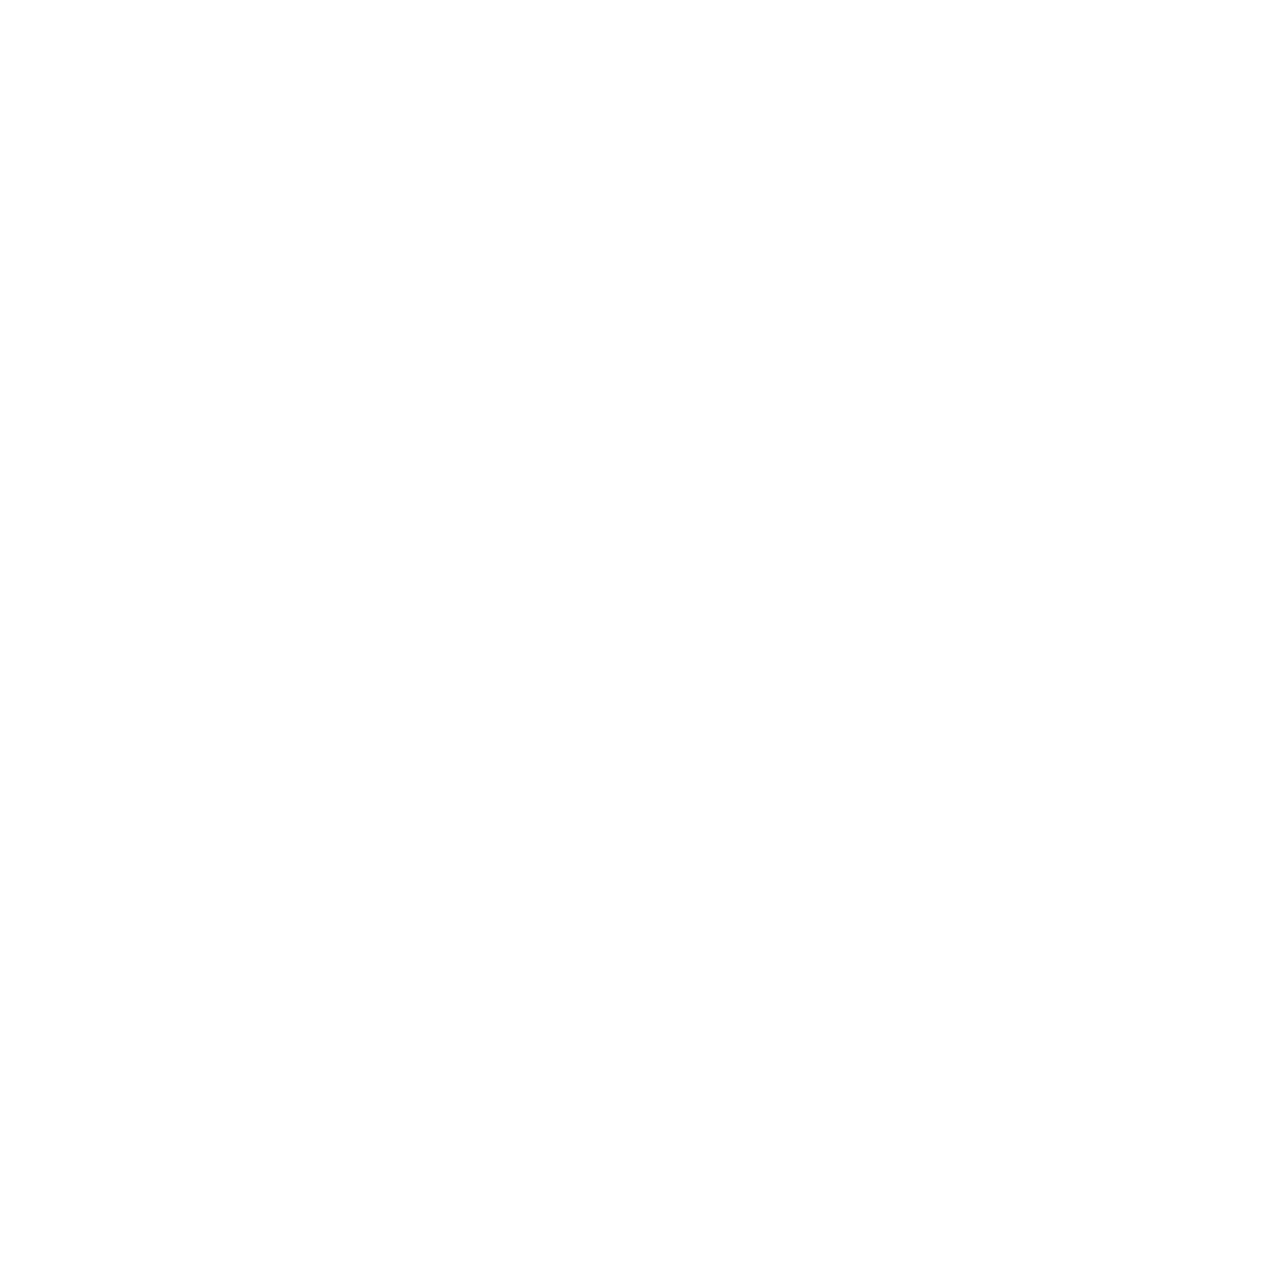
# Model space of a CAD drawing. Header units: millimetres. Extents: x 40 to 40, y 40 to 40.
import ezdxf

# ---------------------------------------------------------------- set-up
doc = ezdxf.new("R2010")
doc.units = ezdxf.units.MM
doc.layers.add('crta', color=250, linetype='Continuous', lineweight=15)

msp = doc.modelspace()

# ---------------------------------------------------------------- linework, layer by layer
at = {"layer": 'crta'}
msp.add_line((40, 40), (40, 40), dxfattribs=at)
msp.add_line((40, 40), (40, 40), dxfattribs=at)

doc.saveas('drawing.dxf')
